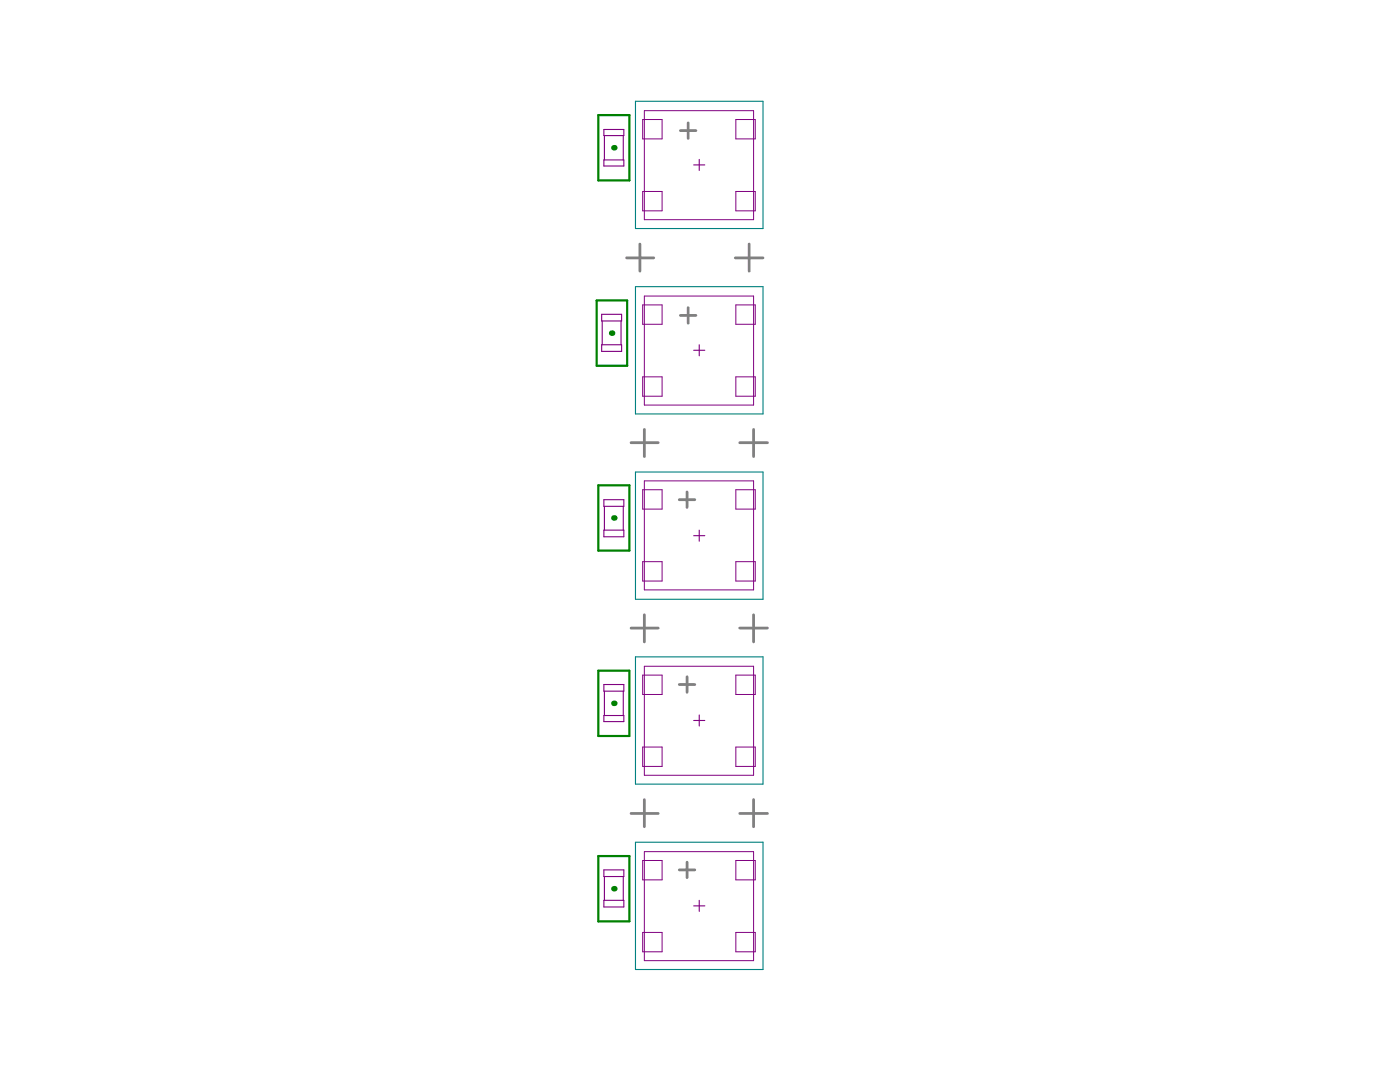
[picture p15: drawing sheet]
<svg xmlns="http://www.w3.org/2000/svg" width="271mm" height="208mm" viewBox="0 0 271 208" stroke-linecap="round" stroke-linejoin="round" font-family="sans-serif">
<path d="M115.8 22.3h6v12.6h-6zM115.5 58.1h5.9v12.7h-5.9zM115.8 93.9h6v12.6h-6zM115.8 129.7h6v12.7h-6zM115.8 165.6h6v12.6h-6z" fill="none" stroke="#008000" stroke-width=".43"/>
<g fill="#008000">
<circle cx="118.8" cy="171.9" r=".54"/>
<circle cx="118.8" cy="136.1" r=".54"/>
<circle cx="118.8" cy="100.2" r=".54"/>
<circle cx="118.4" cy="64.4" r=".54"/>
<circle cx="118.8" cy="28.6" r=".54"/>
</g>
<path d="M123 19.6h24.7v24.6h-24.7zM123 55.4h24.7v24.7h-24.7zM123 91.3h24.7v24.6h-24.7zM123 127.1h24.7v24.6h-24.7zM123 162.9h24.7v24.6h-24.7z" fill="none" stroke="#008080" stroke-width=".21"/>
<g fill="none" stroke="#800080" stroke-width=".21">
<path d="M116.9 25h3.8v1.2h-3.8zM116.9 30.9h3.8v1.2h-3.8zM117 26.2v4.7M120.6 26.2v4.7M134.2 31.9h2.2M135.3 30.8v2.2M116.4 66.7h3.9v1.3h-3.9zM116.4 60.8h3.9v1.3h-3.9zM116.5 62.1v4.6M120.2 62.1v4.6M134.2 67.8h2.2M135.3 66.7v2.1"/>
<path d="M116.9 96.7h3.8v1.2h-3.8zM117 97.9v4.6M120.6 97.9v4.6M116.9 102.5h3.8v1.3h-3.8zM134.2 103.6h2.2M135.3 102.5v2.2M116.9 132.4h3.8v1.3h-3.8zM116.9 138.4h3.8v1.2h-3.8zM117 133.7v4.7M120.6 133.7v4.7M134.2 139.4h2.2M135.3 138.3v2.1"/>
<path d="M116.9 174.2h3.8v1.2h-3.8zM116.9 168.3h3.8v1.3h-3.8zM117 169.6v4.6M120.6 169.6v4.6M134.2 175.2h2.2M135.3 174.2v2.1"/>
</g>
<g fill="none" stroke="#800080" stroke-width=".19">
<path d="M124.4 23.1h3.7v3.8h-3.7zM124.4 37h3.7v3.8h-3.7zM124.7 21.4h21.1v21.1h-21.1zM142.4 37h3.8v3.8h-3.8zM142.4 23.1h3.8v3.8h-3.8zM124.4 59h3.7v3.7h-3.7zM124.7 57.3h21.1v21.1h-21.1zM142.4 59h3.8v3.7h-3.8zM124.4 72.9h3.7v3.7h-3.7zM142.4 72.9h3.8v3.7h-3.8zM124.4 94.7h3.7v3.8h-3.7zM124.7 93h21.1v21.1h-21.1z"/>
<path d="M142.4 94.7h3.8v3.8h-3.8zM124.4 108.6h3.7v3.8h-3.7zM142.4 108.6h3.8v3.8h-3.8zM124.4 130.6h3.7v3.7h-3.7zM124.7 128.9h21.1v21.1h-21.1zM142.4 130.6h3.8v3.7h-3.8zM124.4 144.5h3.7v3.8h-3.7zM142.4 144.5h3.8v3.8h-3.8zM124.4 166.5h3.7v3.7h-3.7zM124.7 164.7h21.1v21.1h-21.1zM142.4 166.5h3.8v3.7h-3.8zM124.4 180.4h3.7v3.7h-3.7z"/>
<path d="M142.4 180.4h3.8v3.7h-3.8z"/>
</g>
<g fill="none" stroke="#808080" stroke-width=".54">
<path d="M131.7 25.3h3M133.2 23.8v3M121.3 49.9h5.2M123.8 47.2v5.3M133.2 59.5v3M142.3 49.9h5.4M145 47.2v5.3M131.7 61h3M122.1 85.6h5.3M124.7 83.1v5.2M131.5 96.7h3M133 95.2v3"/>
<path d="M143.2 85.6h5.3M145.8 83.1v5.2M124.7 118.9v5.3M145.8 118.9v5.3M122.1 121.5h5.3M131.5 132.4h3M133 130.9v3M143.2 121.5h5.3M122.1 157.4h5.3M124.7 154.7v5.2M143.2 157.4h5.3M145.8 154.7v5.2"/>
<path d="M131.5 168.3h3M133 166.8v3"/>
</g>
</svg>
